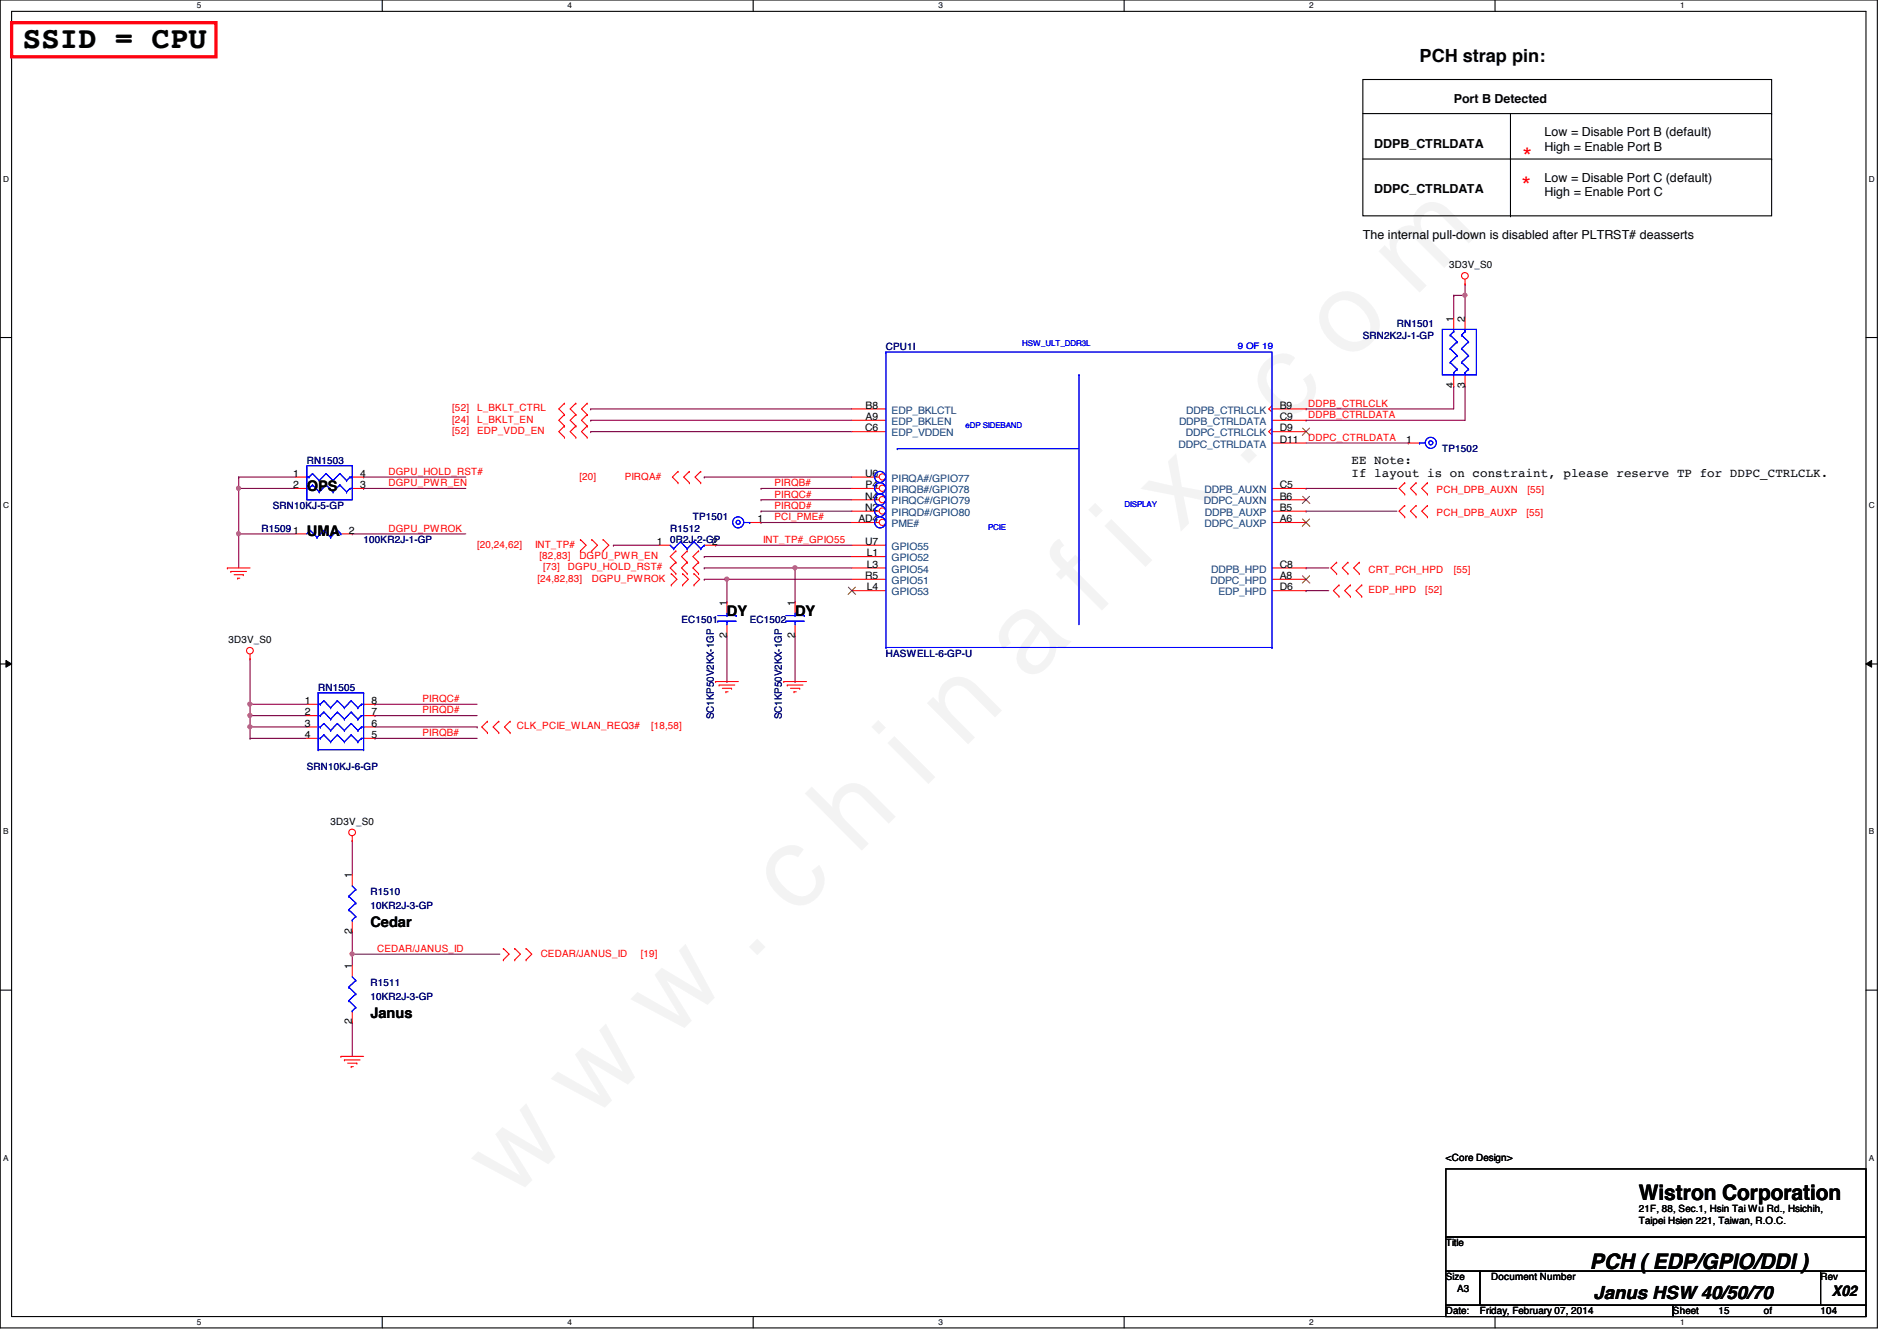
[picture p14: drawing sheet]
<svg xmlns="http://www.w3.org/2000/svg" width="297mm" height="210mm" viewBox="0 0 297 210" stroke-linecap="round" stroke-linejoin="round" font-family="sans-serif">
<defs><g id="words">
<text font-size="17.6" fill="#f0f" x="80.1" y="188" transform="rotate(-45 80.1 188)">w w w . c h i n a f i x . c o m</text>
<text font-size="4.8" x="3.6" y="7.6">SSID = CPU</text>
<g font-size="3.3">
<text x="256.6" y="187.9">Wistron Corporation</text>
<text x="249" y="198.6">PCH ( EDP/GPIO/DDI )</text>
</g>
<g font-size="2.8">
<text x="222.3" y="9.7">PCH strap pin:</text>
<text x="249.5" y="203.3">Janus HSW 40/50/70</text>
</g>
<g font-size="2.8" fill="#f00">
<text x="238.1" y="29.2">*</text>
<text x="238.3" y="24.8">*</text>
</g>
<g font-size="2.3">
<text x="48" y="76.8">OPS</text>
<text x="48" y="83.9">UMA</text>
<text x="113.8" y="96.4">DY</text>
<text x="124.5" y="96.4">DY</text>
<text x="58" y="145.1">Cedar</text>
<text x="58" y="159.3">Janus</text>
<text x="286.8" y="202.8">X02</text>
</g>
<g font-size="1.9">
<text x="227.6" y="16">Port B Detected</text>
<text x="215.2" y="23.2">DDPB_CTRLDATA</text>
<text x="241.8" y="21.3">Low = Disable Port B (default)</text>
<text x="241.8" y="23.6">High = Enable Port B</text>
<text x="241.8" y="28.4">Low = Disable Port C (default)</text>
<text x="215.2" y="30.3">DDPC_CTRLDATA</text>
<text x="241.8" y="30.7">High = Enable Port C</text>
<text x="213.4" y="37.3">The internal pull-down is disabled after PLTRST# deasserts</text>
<text x="211.6" y="72.6">EE Note:</text>
<text x="211.6" y="74.7">If layout is on constraint, please reserve TP for DDPC_CTRLCLK.</text>
</g>
<g font-size="1.6">
<text x="226.9" y="42">3D3V_S0</text>
<text x="227.6" y="50.3" transform="rotate(-90 227.6 50.3)">1</text>
<text x="229.4" y="50.3" transform="rotate(-90 229.4 50.3)">2</text>
<text x="135.5" y="65.7">A9</text>
<text x="135.5" y="64">B8</text>
<text x="200.4" y="64">B9</text>
<text x="200.4" y="65.7">C9</text>
<text x="227.6" y="60.8" transform="rotate(-90 227.6 60.8)">4</text>
<text x="229.4" y="60.8" transform="rotate(-90 229.4 60.8)">3</text>
<text x="135.5" y="67.5">C6</text>
<text x="200.4" y="67.5">D9</text>
<text x="200.4" y="69.3">D11</text>
<text x="220.2" y="69.3">1</text>
<text x="45.9" y="74.6">1</text>
<text x="45.9" y="76.4">2</text>
<text x="56.4" y="76.4">3</text>
<text x="56.4" y="74.6">4</text>
<text x="135.5" y="74.6">U6</text>
<text x="135.5" y="76.4">P4</text>
<text x="200.4" y="76.4">C5</text>
<text x="45.9" y="83.5">1</text>
<text x="54.6" y="83.5">2</text>
<text x="118.6" y="81.7">1</text>
<text x="134.4" y="81.7">AD4</text>
<text x="135.5" y="80">N2</text>
<text x="135.5" y="78.2">N4</text>
<text x="200.4" y="78.2">B6</text>
<text x="200.4" y="81.7">A6</text>
<text x="200.4" y="80">B5</text>
<text x="102.8" y="85.3">1</text>
<text x="111.5" y="85.3">2</text>
<text x="135.5" y="85.3">U7</text>
<text x="135.7" y="88.9">L3</text>
<text x="135.7" y="87.1">L1</text>
<text x="200.4" y="88.9">C8</text>
<text x="113.8" y="94.8" transform="rotate(-90 113.8 94.8)">1</text>
<text x="124.5" y="94.8" transform="rotate(-90 124.5 94.8)">1</text>
<text x="135.5" y="90.6">R5</text>
<text x="135.7" y="92.4">L4</text>
<text x="200.4" y="92.4">D6</text>
<text x="200.4" y="90.6">A8</text>
<text x="35.8" y="100.7">3D3V_S0</text>
<text x="113.8" y="99.9" transform="rotate(-90 113.8 99.9)">2</text>
<text x="124.5" y="99.9" transform="rotate(-90 124.5 99.9)">2</text>
<text x="47.7" y="110.2">1</text>
<text x="47.7" y="112">2</text>
<text x="47.7" y="113.7">3</text>
<text x="58.2" y="113.7">6</text>
<text x="58.2" y="112">7</text>
<text x="58.2" y="110.2">8</text>
<text x="47.7" y="115.5">4</text>
<text x="58.2" y="115.5">5</text>
<text x="51.8" y="129.1">3D3V_S0</text>
<text x="55.1" y="137.5" transform="rotate(-90 55.1 137.5)">1</text>
<text x="55.1" y="146.1" transform="rotate(-90 55.1 146.1)">2</text>
<text x="55.1" y="151.7" transform="rotate(-90 55.1 151.7)">1</text>
<text x="55.1" y="160.4" transform="rotate(-90 55.1 160.4)">2</text>
<text x="226.4" y="181.7">&lt;Core Design&gt;</text>
<text x="256.6" y="189.7">21F, 88, Sec.1, Hsin Tai Wu Rd., Hsichih,</text>
<text x="256.6" y="191.6">Taipei Hsien 221, Taiwan, R.O.C.</text>
<text x="226.4" y="195.1">Title</text>
<text x="226.4" y="200.4">Size</text>
<text x="228.2" y="202.2">A3</text>
<text x="233.5" y="200.4">Document Number</text>
<text x="285.1" y="200.4">Rev</text>
<text x="226.4" y="205.7">Date:</text>
<text x="231.7" y="205.7">Friday, February 07, 2014</text>
<text x="262" y="205.7">Sheet</text>
<text x="269.1" y="205.7">15</text>
<text x="276.2" y="205.7">of</text>
<text x="285.1" y="205.7">104</text>
</g>
<g font-size="1.6" fill="#000080">
<text x="213.4" y="53">SRN2K2J-1-GP</text>
<text x="218.7" y="51.2">RN1501</text>
<text x="138.7" y="54.8">CPU1I</text>
<text x="225.8" y="70.8">TP1502</text>
<text x="48" y="72.6">RN1503</text>
<text x="40.9" y="83.2">R1509</text>
<text x="42.7" y="79.7">SRN10KJ-5-GP</text>
<text x="104.9" y="83.2">R1512</text>
<text x="108.5" y="81.4">TP1501</text>
<text x="56.9" y="85">100KR2J-1-GP</text>
<text x="104.9" y="85">0R2J-2-GP</text>
<text x="106.7" y="97.5">EC1501</text>
<text x="117.4" y="97.5">EC1502</text>
<text x="138.7" y="102.8">HASWELL-6-GP-U</text>
<text x="49.8" y="108.1">RN1505</text>
<text x="111.8" y="112.6" transform="rotate(-90 111.8 112.6)">SC1KP50V2KX-1GP</text>
<text x="122.4" y="112.6" transform="rotate(-90 122.4 112.6)">SC1KP50V2KX-1GP</text>
<text x="48" y="120.6">SRN10KJ-6-GP</text>
<text x="58" y="140.1">R1510</text>
<text x="58" y="142.2">10KR2J-3-GP</text>
<text x="58" y="154.3">R1511</text>
<text x="58" y="156.5">10KR2J-3-GP</text>
</g>
<g font-size="1.6" fill="#f00">
<text x="70.8" y="64.4">[52]</text>
<text x="74.7" y="64.4">L_BKLT_CTRL</text>
<text x="204.8" y="65.4">DDPB_CTRLDATA</text>
<text x="204.8" y="63.7">DDPB_CTRLCLK</text>
<text x="70.8" y="66.2">[24]</text>
<text x="70.8" y="67.9">[52]</text>
<text x="74.7" y="66.2">L_BKLT_EN</text>
<text x="74.7" y="67.9">EDP_VDD_EN</text>
<text x="204.8" y="69">DDPC_CTRLDATA</text>
<text x="60.8" y="76.1">DGPU_PWR_EN</text>
<text x="60.8" y="74.3">DGPU_HOLD_RST#</text>
<text x="90.7" y="75.1">[20]</text>
<text x="97.8" y="75.1">PIRQA#</text>
<text x="121.3" y="76.1">PIRQB#</text>
<text x="121.3" y="77.9">PIRQC#</text>
<text x="225" y="77.2">PCH_DPB_AUXN</text>
<text x="239.2" y="77.2">[55]</text>
<text x="60.8" y="83.2">DGPU_PWROK</text>
<text x="121.3" y="79.7">PIRQD#</text>
<text x="121.3" y="81.4">PCI_PME#</text>
<text x="225" y="80.7">PCH_DPB_AUXP</text>
<text x="239" y="80.7">[55]</text>
<text x="74.7" y="85.7">[20,24,62]</text>
<text x="83.8" y="85.7">INT_TP#</text>
<text x="84.5" y="87.5">[82,83]</text>
<text x="85" y="89.3">[73]</text>
<text x="88.9" y="89.3">DGPU_HOLD_RST#</text>
<text x="90.7" y="87.5">DGPU_PWR_EN</text>
<text x="119.5" y="85">INT_TP#_GPIO55</text>
<text x="214.3" y="89.6">CRT_PCH_HPD</text>
<text x="227.6" y="89.6">[55]</text>
<text x="84.2" y="91.1">[24,82,83]</text>
<text x="92.7" y="91.1">DGPU_PWROK</text>
<text x="214.3" y="92.8">EDP_HPD</text>
<text x="223.2" y="92.8">[52]</text>
<text x="66.2" y="111.7">PIRQD#</text>
<text x="66.2" y="109.9">PIRQC#</text>
<text x="66.2" y="115.2">PIRQB#</text>
<text x="80.9" y="114.2">CLK_PCIE_WLAN_REQ3#</text>
<text x="101.9" y="114.2">[18,58]</text>
<text x="59.1" y="149">CEDAR/JANUS_ID</text>
<text x="84.7" y="149.7">CEDAR/JANUS_ID</text>
<text x="100.3" y="149.7">[19]</text>
</g>
<g font-size="1.6" fill="#004080">
<text x="139.6" y="64.7">EDP_BKLCTL</text>
<text x="185.8" y="64.7">DDPB_CTRLCLK</text>
<text x="139.6" y="66.5">EDP_BKLEN</text>
<text x="139.6" y="68.3">EDP_VDDEN</text>
<text x="184.5" y="70.1">DDPC_CTRLDATA</text>
<text x="184.6" y="66.5">DDPB_CTRLDATA</text>
<text x="185.7" y="68.3">DDPC_CTRLCLK</text>
<text x="139.6" y="75.4">PIRQA#/GPIO77</text>
<text x="139.6" y="77.2">PIRQB#/GPIO78</text>
<text x="188.6" y="77.2">DDPB_AUXN</text>
<text x="139.6" y="82.5">PME#</text>
<text x="139.6" y="80.7">PIRQD#/GPIO80</text>
<text x="139.6" y="79">PIRQC#/GPIO79</text>
<text x="188.5" y="79">DDPC_AUXN</text>
<text x="188.6" y="82.5">DDPC_AUXP</text>
<text x="188.7" y="80.7">DDPB_AUXP</text>
<text x="139.6" y="89.6">GPIO54</text>
<text x="139.6" y="87.8">GPIO52</text>
<text x="139.6" y="86.1">GPIO55</text>
<text x="189.7" y="89.6">DDPB_HPD</text>
<text x="139.6" y="93.2">GPIO53</text>
<text x="139.6" y="91.4">GPIO51</text>
<text x="189.6" y="91.4">DDPC_HPD</text>
<text x="190.8" y="93.2">EDP_HPD</text>
</g>
<text font-size="1.4" fill="#00f" x="193.8" y="54.7">9 OF 19</text>
<g font-size="1.3">
<text x="30.8" y="1.3">5</text>
<text x="88.9" y="1.3">4</text>
<text x="146.9" y="1.3">3</text>
<text x="205" y="1.3">2</text>
<text x="263.1" y="1.3">1</text>
<text x=".5" y="28.4">D</text>
<text x="292.6" y="28.4">D</text>
<text x=".5" y="79.5">C</text>
<text x="292.6" y="79.5">C</text>
<text x=".5" y="130.6">B</text>
<text x="292.6" y="130.6">B</text>
<text x=".5" y="181.7">A</text>
<text x="292.6" y="181.7">A</text>
<text x="30.8" y="207.4">5</text>
<text x="88.9" y="207.4">4</text>
<text x="146.9" y="207.4">3</text>
<text x="205" y="207.4">2</text>
<text x="263.1" y="207.4">1</text>
</g>
<g font-size="1.3" fill="#00f">
<text x="160.1" y="54.1">HSW_ULT_DDR3L</text>
<text x="151.2" y="66.9">eDP SIDEBAND</text>
<text x="154.7" y="82.9">PCIE</text>
<text x="176.1" y="79.4">DISPLAY</text>
</g>
</g></defs>
<path d="M0 0h294v207.9h-294zM1.8 1.8h290.4v204.3h-290.4z" fill="none" stroke="#000" stroke-width=".17"/>
<g fill="#fff">
<path d="M30.8 .2h.7v1.4h-.7z"/>
<path d="M30.8 206.2h.7v1.4h-.7z"/>
</g>
<path d="M59.9 0v1.8M59.9 206.1v1.8" fill="none" stroke="#000" stroke-width=".17"/>
<g fill="#fff">
<path d="M88.9 .2h.6v1.4h-.6z"/>
<path d="M88.9 206.2h.6v1.4h-.6z"/>
</g>
<path d="M117.9 0v1.8M117.9 206.1v1.8" fill="none" stroke="#000" stroke-width=".17"/>
<g fill="#fff">
<path d="M146.9 .2h.7v1.4h-.7z"/>
<path d="M146.9 206.2h.7v1.4h-.7z"/>
</g>
<path d="M176 0v1.8M176 206.1v1.8" fill="none" stroke="#000" stroke-width=".17"/>
<g fill="#fff">
<path d="M205 .2h.7v1.4h-.7z"/>
<path d="M205 206.2h.7v1.4h-.7z"/>
</g>
<path d="M234.1 0v1.8M234.1 206.1v1.8" fill="none" stroke="#000" stroke-width=".17"/>
<g fill="#fff">
<path d="M263.1 .2h.7v1.4h-.7z"/>
<path d="M263.1 206.2h.7v1.4h-.7z"/>
<path d="M.5 27.3h.9v1.4h-.9z"/>
<path d="M292.6 27.3h.9v1.4h-.9z"/>
<path d="M.5 78.4h.9v1.4h-.9z"/>
<path d="M292.6 78.4h.9v1.4h-.9z"/>
</g>
<path d="M0 52.8h1.8M292.2 52.8h1.8" fill="none" stroke="#000" stroke-width=".17"/>
<g fill="#fff">
<path d="M.5 129.5h.8v1.4h-.8z"/>
<path d="M292.6 129.5h.9v1.4h-.9z"/>
</g>
<path d="M0 103.9h1.8M292.2 103.9h1.8" fill="none" stroke="#000" stroke-width=".17"/>
<path d="M.9 103.4l.9 .5-.9 .5zM292.2 103.9l.9-.5v1z" fill="#000"/>
<path d="M.9 103.4l.9 .5-.9 .5zM292.2 103.9l.9-.5v1z" fill="none" stroke="#000" stroke-width=".16"/>
<g fill="#fff">
<path d="M.5 180.5h.8v1.4h-.8z"/>
<path d="M292.6 180.5h.9v1.4h-.9z"/>
</g>
<path d="M0 155h1.8M292.2 155h1.8" fill="none" stroke="#000" stroke-width=".17"/>
<path d="M39.2 113.8h.1M39.2 113.8h8.8M39.2 113.8v1.8" fill="none" stroke="#800040" stroke-width=".17"/>
<circle cx="39.1" cy="113.8" r=".32" fill="#f0f"/>
<circle cx="39.1" cy="113.8" r=".32" fill="none" stroke="#f0f" stroke-width=".17"/>
<path d="M56.9 76.5h.1M56.9 76.5h16M92.5 65.8h40.9M39.2 115.6h.1M39.2 103.1h.1M39.2 110.2h.1M39.2 115.6h8.8M39.2 103.1v8.9M39.2 110.2h8.8M55.2 131.6h.1M55.2 131.6v5.3" fill="none" stroke="#800040" stroke-width=".17"/>
<circle cx="39.1" cy="110.2" r=".32" fill="#f0f"/>
<circle cx="39.1" cy="110.2" r=".32" fill="none" stroke="#f0f" stroke-width=".17"/>
<path d="M37.4 83.6h.1M37.4 83.6h8.9M39.2 112h.1M39.2 112v1.8" fill="none" stroke="#800040" stroke-width=".17"/>
<circle cx="39.1" cy="112" r=".32" fill="#f0f"/>
<circle cx="39.1" cy="112" r=".32" fill="none" stroke="#f0f" stroke-width=".17"/>
<path d="M37.4 76.5h.1M37.4 76.5v7.1" fill="none" stroke="#800040" stroke-width=".17"/>
<circle cx="37.4" cy="76.4" r=".32" fill="#f0f"/>
<circle cx="37.4" cy="76.4" r=".32" fill="none" stroke="#f0f" stroke-width=".17"/>
<g fill="none" stroke="#800040" stroke-width=".17">
<path d="M37.4 74.7h.1M37.4 74.7v1.8M37.4 74.7h8.9M55.2 83.6h.1M55.2 83.6h17.7M39.2 112h.1M39.2 112h8.8M58.7 112h.1M58.7 112h16M55.2 149.4h.1M55.2 145.8h.1M55.2 145.8v5.3"/>
<path d="M55.2 149.4h23.1M55.2 160h.1M55.2 160v5.4"/>
</g>
<circle cx="55.1" cy="149.3" r=".32" fill="#f0f"/>
<circle cx="55.1" cy="149.3" r=".32" fill="none" stroke="#f0f" stroke-width=".17"/>
<path d="M37.4 83.6h.1M37.4 83.6v5.3" fill="none" stroke="#800040" stroke-width=".17"/>
<circle cx="37.4" cy="83.5" r=".32" fill="#f0f"/>
<circle cx="37.4" cy="83.5" r=".32" fill="none" stroke="#f0f" stroke-width=".17"/>
<path d="M37.4 76.5h.1M37.4 76.5h8.9M56.9 74.7h.1M56.9 74.7h16M92.5 67.6h40.9M92.5 64h40.9M58.7 115.6h.1M58.7 110.2h.1M58.7 115.6h16M58.7 110.2h16M58.7 113.8h16" fill="none" stroke="#800040" stroke-width=".17"/>
<g fill="none" stroke="#f00" stroke-width=".17">
<path d="M46.3 74.7h1.7M46.3 76.5h1.7M55.2 74.7h1.7M55.2 76.5h1.7M35.6 88.9h.1M35.6 88.9h3.6M36.1 89.5h.1M36.1 89.5h2.5M36.7 90h1.4M37.2 90.5h.1M37.2 90.5h.3M38.1 90h.1"/>
<path d="M46.3 83.6h1.7M53.4 83.6h1.8M39.2 103.1h.1M39.2 102.4v.7M48 110.2h1.8M48 112h1.8M48 113.8h1.8M48 115.6h1.8M56.9 110.2h1.8M56.9 112h1.8M56.9 113.8h1.8M56.9 115.6h1.8"/>
<path d="M55.2 131.6h.1M55.2 130.9v.7M55.2 136.9v1.8M55.2 144v1.8M55.2 151.1v1.8M55.2 158.2v1.8M53.4 165.4h.1M53.4 165.4h3.5M53.9 165.9h.1M53.9 165.9h2.5M54.4 166.4h1.5M55 167h.1"/>
<path d="M55 167h.3M55.9 166.4h.1"/>
<circle cx="39.1" cy="101.8" r=".52"/>
<circle cx="55.1" cy="130.3" r=".52"/>
</g>
<g fill="none" stroke="#000" stroke-width=".17">
<path d="M213.4 12.4h64v21.4h-64zM213.4 17.8h64M236.5 17.8v16M277.4 17.8h.1M213.4 24.9h64M277.4 24.9h.1M226.4 183h65.8v10.6h-65.8zM226.4 193.6h65.8v5.4h-65.8zM226.4 199h5.3v5.3h-5.3zM231.7 199h53.4v5.3h-53.4zM285.1 199h7.1v5.3h-7.1zM226.4 204.3h35.6v1.8h-35.6z"/>
<path d="M262 204.3h30.2v1.8h-30.2z"/>
</g>
<path d="M1.8 3.6h32v5.3h-32z" fill="none" stroke="#f00" stroke-width=".51"/>
<g fill="none" stroke="#00f" stroke-width=".17">
<path d="M48 72.9h7.2v5.3h-7.2zM48 76.5h.1M48 74.7h.4M48 76.5h.4M48.4 74.7h.1M48.4 76.5h.1M48.9 74.1h.1M48.9 75.9h.1M48.9 74.1l-.5 .6M48.9 74.1l1.1 1.1M48.9 75.9l1.1 1.1M48.9 75.9l-.5 .6"/>
<path d="M50 75.2h.1M50 77h.1M51.1 74.1h.1M51.1 75.9h.1M51.1 74.1l-1.1 1.1M51.1 74.1l1.1 1.1M51.1 75.9l1.1 1.1M51.1 75.9l-1.1 1.1M52.2 75.2h.1M52.2 77h.1M53.2 74.1h.1M53.2 75.9h.1"/>
<path d="M53.2 74.1l-1 1.1M53.2 74.1l1.1 1.1M53.2 75.9l1.1 1.1M53.2 75.9l-1 1.1M54.3 75.2h.1M54.3 77h.1M54.8 74.7h.1M54.8 76.5h.1M54.8 74.7h.4M54.8 74.7l-.5 .5M54.8 76.5h.4M54.8 76.5l-.5 .5"/>
<path d="M55.2 74.7h.1M48.6 83h.1M48.6 83l-.6 .6M48.6 83l1.1 1.1M49.7 84.1h.1M50.7 83h.1M50.7 83l-1 1.1M50.7 83l1.1 1.1M51.8 84.1h.1M52.8 83h.1M52.8 83l-1 1.1M52.8 83l.6 .6"/>
<path d="M53.4 83.6h.1M49.8 112h.1M49.8 115.6h.1M49.8 108.5h.1M49.8 117.3h.1M49.8 110.2h.4M49.8 112h.4M49.8 113.8h.4M49.8 115.6h.4M49.8 117.3h7.1M49.8 108.5h7.1M49.8 108.5v8.8"/>
<path d="M50.2 110.2h.1M50.2 112h.1M50.2 113.8h.1M50.2 115.6h.1M50.7 109.7h.1M50.7 111.5h.1M50.7 113.2h.1M50.7 115h.1M50.7 109.7l-.5 .5M50.7 109.7l1.1 1.1M50.7 111.5l1.1 1.1M50.7 111.5l-.5 .5"/>
<path d="M50.7 113.2l-.5 .6M50.7 113.2l1.1 1.1M50.7 115l1.1 1.1M50.7 115l-.5 .6M51.8 110.8h.1M51.8 112.6h.1M51.8 114.3h.1M51.8 116.1h.1M52.8 109.7h.1M52.8 111.5h.1M52.8 113.2h.1M52.8 115h.1"/>
<path d="M52.8 109.7l-1 1.1M52.8 109.7l1.1 1.1M52.8 111.5l1.1 1.1M52.8 111.5l-1 1.1M52.8 113.2l-1 1.1M52.8 113.2l1.1 1.1M52.8 115l1.1 1.1M52.8 115l-1 1.1M53.9 110.8h.1M53.9 112.6h.1M53.9 114.3h.1M53.9 116.1h.1"/>
<path d="M55 109.7h.1M55 111.5h.1M55 113.2h.1M55 115h.1M55 109.7l-1.1 1.1M55 109.7l1 1.1M55 111.5l1 1.1M55 111.5l-1.1 1.1M55 113.2l-1.1 1.1M55 113.2l1 1.1M55 115l1 1.1M55 115l-1.1 1.1"/>
<path d="M56 110.8h.1M56 112.6h.1M56 114.3h.1M56 116.1h.1M56.6 110.2h.1M56.6 112h.1M56.6 113.8h.1M56.6 115.6h.1M56.6 110.2h.3M56.6 110.2l-.6 .6M56.6 112h.3M56.6 112l-.6 .6"/>
<path d="M56.6 113.8h.3M56.6 113.8l-.6 .5M56.6 115.6h.3M56.6 115.6l-.6 .5M56.9 110.2h.1M56.9 113.8h.1M56.9 117.3h.1M56.9 108.5h.1M56.9 108.5v8.8M55.2 138.7l.5 .5M55.7 139.2h.1M55.7 139.2l-1.1 1.1"/>
<path d="M54.6 154.5h.1M54.6 156.6h.1M54.6 140.3h.1M54.6 142.4h.1M54.6 154.5l1.1 1.1M54.6 156.6l1.1 1.1M54.6 140.3l1.1 1.1M54.6 142.4l1.1 1.1M55.2 158.2h.1M55.2 144h.1M55.2 152.9l.5 .6M55.7 153.5h.1"/>
<path d="M55.7 155.6h.1M55.7 157.7h.1M55.7 141.4h.1M55.7 143.5h.1M55.7 153.5l-1.1 1M55.7 155.6l-1.1 1M55.7 157.7l-.5 .5M55.7 141.4l-1.1 1M55.7 143.5l-.5 .5"/>
</g>
<path d="M138.7 55.1h60.5v46.2h-60.5zM168.9 58.7v39.1M140.5 70.2h28.4" fill="none" stroke="#00f" stroke-width=".16"/>
<circle cx="39.1" cy="113.8" r=".32" fill="#f0f"/>
<circle cx="39.1" cy="113.8" r=".32" fill="none" stroke="#f0f" stroke-width=".17"/>
<circle cx="39.1" cy="110.2" r=".32" fill="#f0f"/>
<circle cx="39.1" cy="110.2" r=".32" fill="none" stroke="#f0f" stroke-width=".17"/>
<circle cx="39.1" cy="112" r=".32" fill="#f0f"/>
<circle cx="39.1" cy="112" r=".32" fill="none" stroke="#f0f" stroke-width=".17"/>
<circle cx="37.4" cy="76.4" r=".32" fill="#f0f"/>
<circle cx="37.4" cy="76.4" r=".32" fill="none" stroke="#f0f" stroke-width=".17"/>
<circle cx="55.1" cy="149.3" r=".32" fill="#f0f"/>
<circle cx="55.1" cy="149.3" r=".32" fill="none" stroke="#f0f" stroke-width=".17"/>
<circle cx="37.4" cy="83.5" r=".32" fill="#f0f"/>
<circle cx="37.4" cy="83.5" r=".32" fill="none" stroke="#f0f" stroke-width=".17"/>
<use href="#words"/>
</svg>
